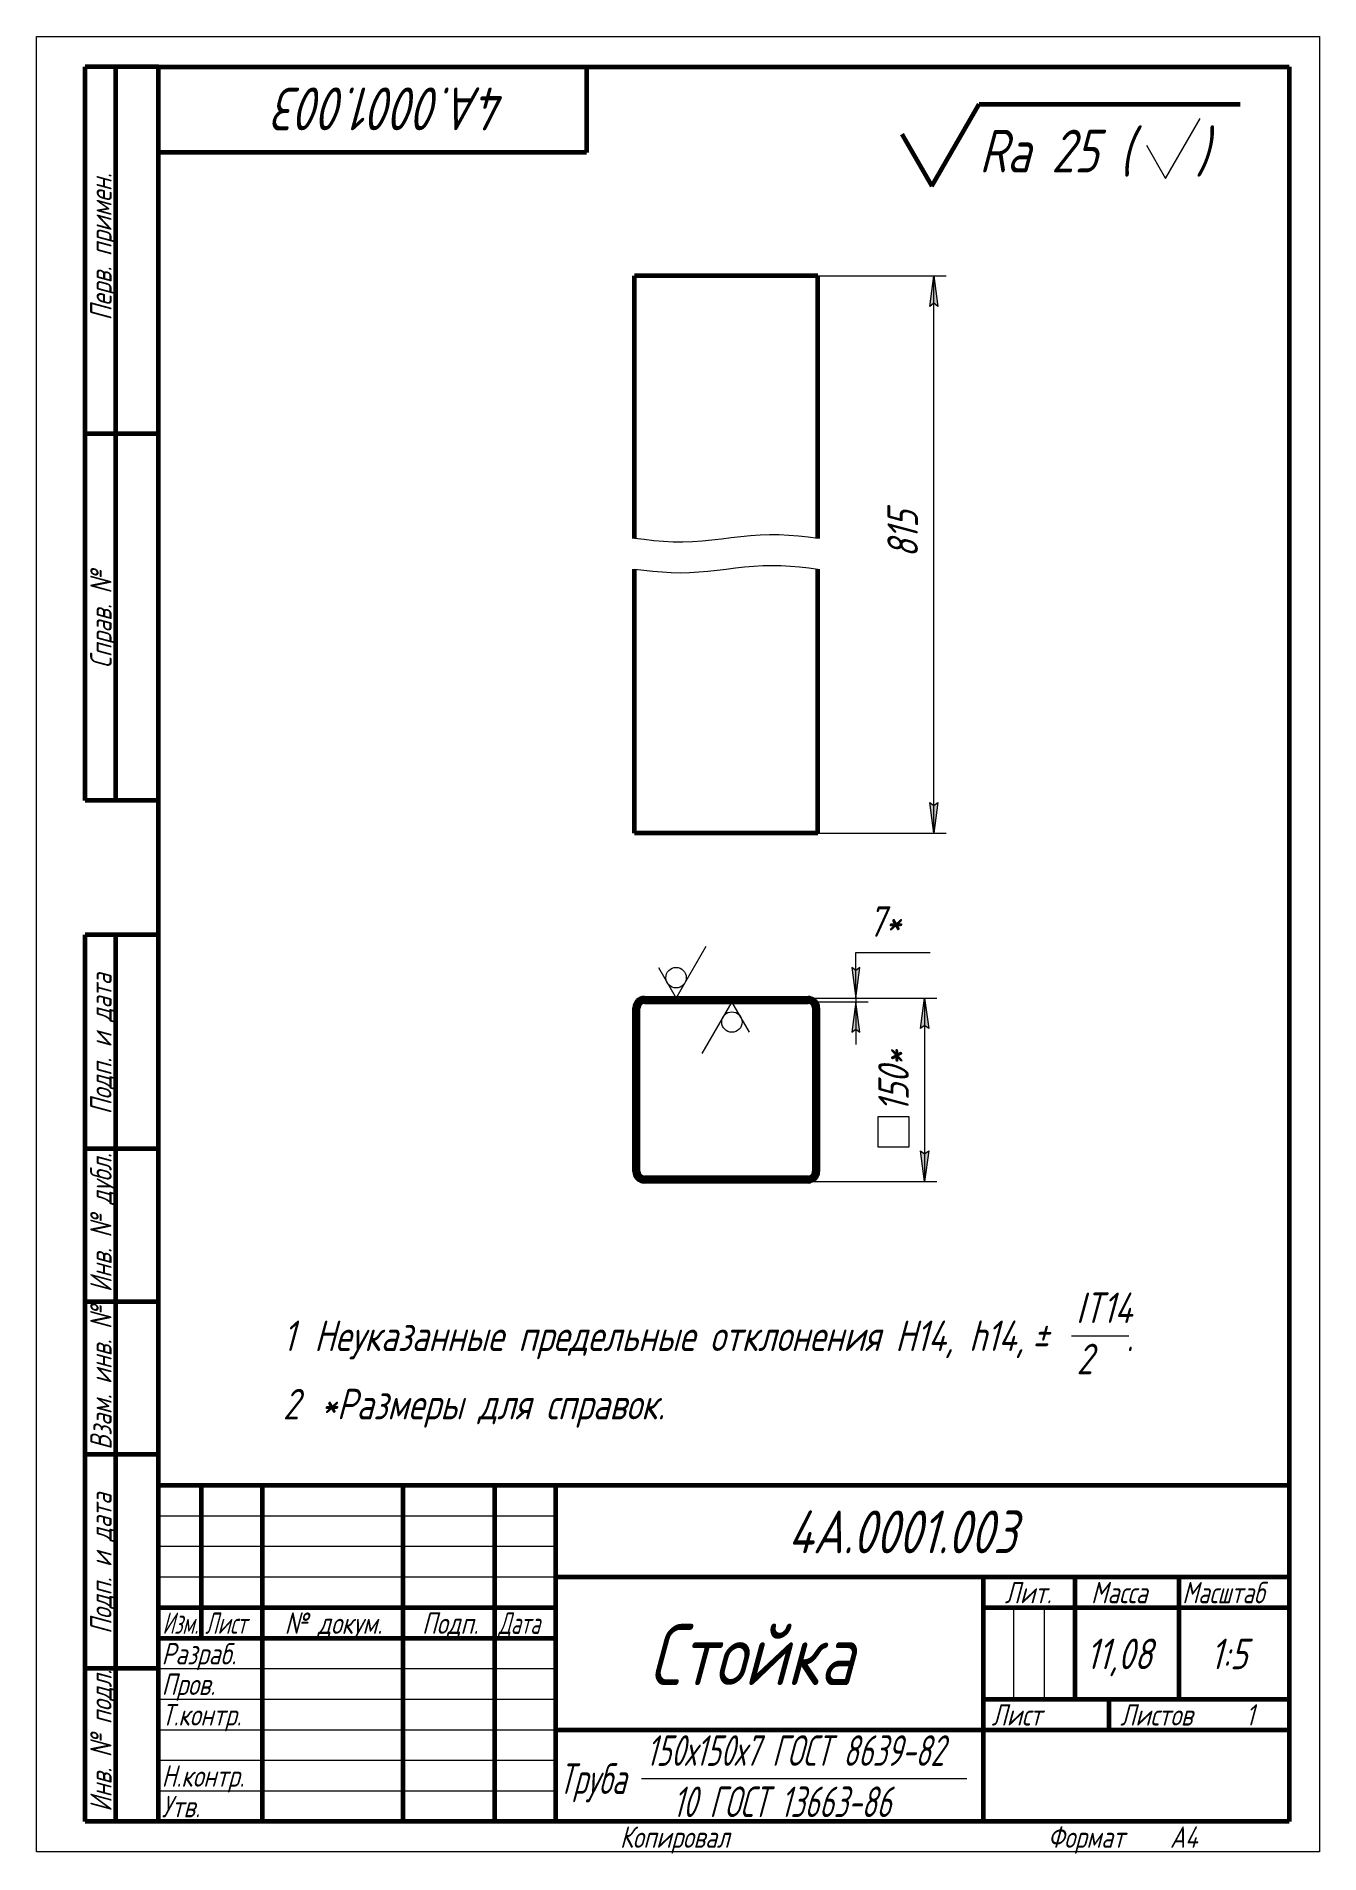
# Model space of a CAD drawing. Header units: millimetres. Extents: x 0 to 210, y 0 to 297.
import ezdxf

# ---------------------------------------------------------------- set-up
doc = ezdxf.new("R2010")
doc.units = ezdxf.units.MM
for name, pattern in [('K5LT_BASIC', [0]), ('K5LT_THIN', [0]), ('K5LT_THIN_INCLUDED_TO_HATCHING', [0])]:
    doc.linetypes.add(name, pattern=pattern)
doc.layers.add('Системный слой', color=7, linetype='Continuous')
doc.layers.add('Системный слой (1)', color=7, linetype='Continuous', true_color=0x6c6c6c)
doc.styles.add('KDIMTEXTSTYLE', font='GOST_AU.SHX', dxfattribs={"width": 0.96, "oblique": 15, "height": 5})
doc.styles.add('KTEXTSTYLE', font='GOST_AU.SHX', dxfattribs={"width": 0.96, "height": 5})
doc.dimstyles.new('KDIMSTYLE (0.20)', dxfattribs={"dimtxt": 5, "dimasz": 1, "dimexe": 2, "dimexo": 0, "dimgap": 1, "dimtad": 1, "dimlfac": 5, "dimtxsty": 'KDIMTEXTSTYLE', "dimsah": 1, "dimcen": 0, "dimdle": 1, "dimadec": 0, "dimazin": 0, "dimtfac": 0.667, "dimtmove": 0, "dimatfit": 3, "dimfxl": 1, "dimtvp": 1, "dimtolj": 1, "dimtzin": 0, "dimarcsym": 0})

# ---------------------------------------------------------------- blocks, each defined once
blk = doc.blocks.new('U0')
at = {"layer": 'Системный слой (1)', "color": 150, "linetype": 'K5LT_BASIC', "lineweight": 60, "true_color": 0x0080ff}
for p, q in [((127.9, 214.86), (127.9, 257.83)), ((127.9, 166.66), (127.9, 209.86))]:
    blk.add_line(p, q, dxfattribs=at)
blk = doc.blocks.new('U1')
at = {"layer": 'Системный слой (1)', "color": 150, "linetype": 'K5LT_BASIC', "lineweight": 60, "true_color": 0x0080ff}
for p, q in [((97.9, 214.86), (97.9, 257.83)), ((97.9, 166.66), (97.9, 209.86))]:
    blk.add_line(p, q, dxfattribs=at)
blk = doc.blocks.new('D0')
at = {"layer": 'Системный слой (1)'}
for points in [[(147.52, 252.83), (146.86, 257.83), (146.2, 252.83), (146.86, 253.33)], [(146.86, 166.66), (147.52, 171.66), (146.86, 171.16), (146.2, 171.66)]]:
    blk.add_hatch(color=7, dxfattribs=at).paths.add_polyline_path(points)
at = {"layer": 'Системный слой (1)', "color": 7, "linetype": 'K5LT_THIN', "lineweight": 18}
for p, q in [((127.9, 257.83), (148.86, 257.83)), ((146.2, 252.83), (146.86, 257.83)), ((146.86, 257.83), (147.52, 252.83)), ((146.86, 253.33), (146.2, 252.83)), ((147.52, 252.83), (146.86, 253.33)), ((146.86, 166.66), (146.2, 171.66)), ((146.2, 171.66), (146.86, 171.16)), ((146.86, 171.16), (147.52, 171.66)), ((147.52, 171.66), (146.86, 166.66)), ((127.9, 166.66), (148.86, 166.66))]:
    blk.add_line(p, q, dxfattribs=at)
blk.add_wipeout([(145.86, 211.72), (138.48, 211.72), (138.48, 221.21), (145.86, 221.21)]).dxf.layer = 'Системный слой (1)'
blk.add_line((146.86, 166.66), (146.86, 257.83), dxfattribs=at)
at = {"layer": 'Системный слой (1)', "color": 7, "insert": (139.27, 211.72), "char_height": 5, "attachment_point": 1, "rotation": 90, "style": 'KTEXTSTYLE'}
blk.add_mtext('\\H5.0;\\W1.000;\\Q15;\\Q15;\\W0.965;815', dxfattribs=at)
blk = doc.blocks.new('KDIMARROW_01')
at = {"layer": 'Системный слой'}
blk.add_hatch(color=0, dxfattribs=at).paths.add_polyline_path([(-5, -0.66), (0, 0), (-5, 0.66), (-4.5, 0)])
at = {"layer": 'Системный слой', "color": 0, "linetype": 'K5LT_THIN', "lineweight": 18}
for p, q in [((-4.5, 0), (-5, 0.66)), ((-5, 0.66), (0, 0)), ((0, 0), (-5, -0.66)), ((-5, -0.66), (-4.5, 0)), ((0, 0), (-1, 0))]:
    blk.add_line(p, q, dxfattribs=at)
blk = doc.blocks.new('U2')
at = {"layer": 'Системный слой (1)', "color": 7, "linetype": 'K5LT_THIN_INCLUDED_TO_HATCHING', "lineweight": 18}
for p, q in [((97.9, 209.86), (99.4, 209.68)), ((99.4, 209.68), (100.9, 209.51)), ((100.9, 209.51), (102.4, 209.38)), ((102.4, 209.38), (103.9, 209.29)), ((103.9, 209.29), (105.4, 209.26)), ((105.4, 209.26), (106.9, 209.29)), ((106.9, 209.29), (108.4, 209.38)), ((108.4, 209.38), (109.9, 209.51)), ((109.9, 209.51), (111.4, 209.68)), ((111.4, 209.68), (112.9, 209.86)), ((112.9, 209.86), (114.4, 210.05)), ((114.4, 210.05), (115.9, 210.21)), ((115.9, 210.21), (117.4, 210.35)), ((117.4, 210.35), (118.9, 210.43)), ((118.9, 210.43), (120.4, 210.46)), ((120.4, 210.46), (121.9, 210.43)), ((121.9, 210.43), (123.4, 210.35)), ((123.4, 210.35), (124.9, 210.21)), ((124.9, 210.21), (126.4, 210.05)), ((126.4, 210.05), (127.9, 209.86))]:
    blk.add_line(p, q, dxfattribs=at)
blk = doc.blocks.new('U3')
at = {"layer": 'Системный слой (1)', "color": 7, "linetype": 'K5LT_THIN_INCLUDED_TO_HATCHING', "lineweight": 18}
for p, q in [((99.48, 214.67), (97.9, 214.86)), ((101.06, 214.49), (99.48, 214.67)), ((102.64, 214.36), (101.06, 214.49)), ((104.22, 214.28), (102.64, 214.36)), ((105.79, 214.26), (104.22, 214.28)), ((107.37, 214.31), (105.79, 214.26)), ((108.95, 214.42), (107.37, 214.31)), ((110.53, 214.58), (108.95, 214.42)), ((112.11, 214.76), (110.53, 214.58)), ((113.69, 214.96), (112.11, 214.76)), ((115.27, 215.15), (113.69, 214.96)), ((116.85, 215.3), (115.27, 215.15)), ((118.43, 215.41), (116.85, 215.3)), ((120, 215.46), (118.43, 215.41)), ((121.58, 215.44), (120, 215.46)), ((123.16, 215.36), (121.58, 215.44)), ((124.74, 215.23), (123.16, 215.36)), ((126.32, 215.06), (124.74, 215.23)), ((127.9, 214.86), (126.32, 215.06))]:
    blk.add_line(p, q, dxfattribs=at)
blk = doc.blocks.new('D1')
at = {"layer": 'Системный слой (1)', "color": 7, "linetype": 'K5LT_THIN', "lineweight": 18}
for p, q in [((126.3, 139.69), (147.36, 139.69)), ((126.3, 109.69), (147.36, 109.69))]:
    blk.add_line(p, q, dxfattribs=at)
blk.add_wipeout([(144.36, 115.3), (136.98, 115.3), (136.98, 133.33), (144.36, 133.33)]).dxf.layer = 'Системный слой (1)'
at = {"layer": 'Системный слой (1)'}
for points in [[(146.02, 134.69), (145.36, 139.69), (144.7, 134.69), (145.36, 135.19)], [(145.36, 109.69), (146.02, 114.69), (145.36, 114.19), (144.7, 114.69)]]:
    blk.add_hatch(color=7, dxfattribs=at).paths.add_polyline_path(points)
at = {"layer": 'Системный слой (1)', "color": 7, "linetype": 'K5LT_THIN', "lineweight": 18}
for p, q in [((144.7, 134.69), (145.36, 139.69)), ((145.36, 139.69), (146.02, 134.69)), ((145.36, 139.69), (145.36, 109.69)), ((145.36, 135.19), (144.7, 134.69)), ((146.02, 134.69), (145.36, 135.19)), ((137.77, 115.3), (137.77, 120.3)), ((137.77, 120.3), (142.77, 120.3)), ((142.77, 120.3), (142.77, 115.3)), ((142.77, 115.3), (137.77, 115.3)), ((145.36, 109.69), (144.7, 114.69)), ((144.7, 114.69), (145.36, 114.19)), ((145.36, 114.19), (146.02, 114.69)), ((146.02, 114.69), (145.36, 109.69))]:
    blk.add_line(p, q, dxfattribs=at)
at = {"layer": 'Системный слой (1)', "color": 7, "insert": (137.77, 121.01), "char_height": 5, "attachment_point": 1, "rotation": 90, "style": 'KTEXTSTYLE'}
blk.add_mtext('\\H5.0;\\W1.000;\\Q15;\\Q15;\\W0.965;150*', dxfattribs=at)
blk = doc.blocks.new('D2')
at = {"layer": 'Системный слой (1)'}
for points in [[(134.1, 139.69), (134.75, 144.69), (134.1, 144.19), (133.44, 144.69)], [(134.75, 134.09), (134.1, 139.09), (133.44, 134.09), (134.1, 134.59)]]:
    blk.add_hatch(color=7, dxfattribs=at).paths.add_polyline_path(points)
at = {"layer": 'Системный слой (1)', "color": 7, "linetype": 'K5LT_THIN', "lineweight": 18}
for p, q in [((134.1, 139.69), (134.1, 147.12)), ((134.1, 139.69), (134.1, 146.69)), ((134.1, 144.19), (133.44, 144.69)), ((133.44, 144.69), (134.1, 139.69)), ((134.1, 139.69), (134.75, 144.69)), ((134.75, 144.69), (134.1, 144.19)), ((126.3, 139.69), (136.1, 139.69)), ((126.3, 139.09), (136.1, 139.09)), ((134.1, 139.09), (133.44, 134.09)), ((134.1, 139.69), (134.1, 139.09)), ((134.75, 134.09), (134.1, 139.09)), ((134.1, 139.09), (134.1, 132.09)), ((133.44, 134.09), (134.1, 134.59)), ((134.1, 134.59), (134.75, 134.09))]:
    blk.add_line(p, q, dxfattribs=at)
blk.add_wipeout([(136.1, 148.12), (136.1, 155.5), (143.94, 155.5), (143.94, 148.12)]).dxf.layer = 'Системный слой (1)'
blk.add_line((134.1, 147.12), (146.27, 147.12), dxfattribs=at)
at = {"layer": 'Системный слой (1)', "color": 7, "insert": (136.1, 154.71), "char_height": 5, "attachment_point": 1, "style": 'KTEXTSTYLE'}
blk.add_mtext('\\H5.0;\\W1.000;\\Q15;\\Q15;\\W0.965;7*', dxfattribs=at)
blk = doc.blocks.new('U4')
at = {"layer": 'Системный слой (1)', "color": 7, "linetype": 'K5LT_THIN', "lineweight": 18}
for p, q in [((104.68, 139.69), (109.59, 148.19)), ((101.79, 144.69), (104.68, 139.69))]:
    blk.add_line(p, q, dxfattribs=at)
blk.add_arc((104.68, 143.02), 1.67, 0, 360, dxfattribs=at)
blk = doc.blocks.new('U5')
at = {"layer": 'Системный слой (1)', "color": 7, "linetype": 'K5LT_THIN', "lineweight": 18}
for p, q in [((113.82, 139.09), (108.91, 130.59)), ((116.71, 134.09), (113.82, 139.09))]:
    blk.add_line(p, q, dxfattribs=at)
blk.add_arc((113.82, 135.76), 1.67, 0, 360, dxfattribs=at)
blk = doc.blocks.new('U6')
at = {"color": 7, "linetype": 'K5LT_THIN', "lineweight": 18}
for p, q in [((0, 0), (0, 297)), ((0, 297), (210, 297)), ((210, 297), (210, 0)), ((20, 55), (85, 55)), ((20, 50), (85, 50)), ((20, 45), (85, 45)), ((159.96, 25), (159.96, 40)), ((164.98, 25), (164.98, 40)), ((20, 30), (85, 30)), ((20, 25), (85, 25)), ((20, 20), (85, 20)), ((20, 15), (85, 15)), ((99.03, 12), (152.24, 12)), ((20, 10), (85, 10)), ((210, 0), (0, 0))]:
    blk.add_line(p, q, dxfattribs=at)
at = {"color": 150, "linetype": 'K5LT_BASIC', "lineweight": 60, "true_color": 0x0080ff}
for p, q in [((8, 172), (8, 292)), ((20, 292), (8, 292)), ((13, 172), (13, 292)), ((20, 5), (20, 292)), ((20, 292), (205, 292)), ((90, 292), (90, 278)), ((205, 292), (205, 5)), ((90, 278), (20, 278)), ((20, 232), (8, 232)), ((20, 172), (8, 172)), ((8, 5), (8, 150)), ((20, 150), (8, 150)), ((13, 5), (13, 150)), ((20, 115), (8, 115)), ((20, 90), (8, 90)), ((20, 65), (8, 65)), ((20, 60), (205, 60)), ((20, 5), (20, 60)), ((27, 35), (27, 60)), ((37, 5), (37, 60)), ((60, 5), (60, 60)), ((75, 5), (75, 60)), ((85, 5), (85, 60)), ((85, 45), (205, 45)), ((155, 5), (155, 45)), ((170, 25), (170, 45)), ((187, 25), (187, 45)), ((20, 40), (85, 40)), ((155, 40), (170, 40)), ((170, 40), (205, 40)), ((20, 35), (85, 35)), ((20, 30), (8, 30)), ((155, 25), (205, 25)), ((175.57, 20), (175.57, 25)), ((85, 20), (155, 20)), ((155, 20), (205, 20)), ((20, 5), (8, 5)), ((205, 5), (20, 5))]:
    blk.add_line(p, q, dxfattribs=at)
at = {"color": 7, "attachment_point": 1, "style": 'KTEXTSTYLE'}
for s, insert, char_height, rotation in [('\\H5.0;\\W1.000;\\Q15;\\Q15;\\W0.965;\\H7.00;4А.0001.003', (77.02, 281.64), 7, 180), ('\\H5.0;\\W1.000;\\Q15;\\Q15;\\W0.965;\\H3.50;Перв. примен.', (8.82, 250.52), 3.5, 90), ('\\H5.0;\\W1.000;\\Q15;\\Q15;\\W0.965;\\H3.50;Справ. №', (8.82, 193.63), 3.5, 90), ('\\H5.0;\\W1.000;\\Q15;\\Q15;\\W0.965;\\H3.50;Подп. и дата', (8.82, 120.66), 3.5, 90), ('\\H5.0;\\W1.000;\\Q15;\\Q15;\\W0.965;\\H3.50;Инв. № дубл.', (8.82, 91.57), 3.5, 90), ('\\H5.0;\\W1.000;\\Q15;\\Q15;\\W0.965;\\H3.50;Взам. инв. №', (8.82, 65.8), 3.5, 90), ('\\H5.0;\\W1.000;\\Q15;\\Q15;\\W0.965;\\H3.50;Подп. и дата', (8.82, 35.66), 3.5, 90), ('\\H5.0;\\W1.000;\\Q15;\\Q15;\\W0.965;\\H3.50;Инв. № подл.', (8.82, 6.57), 3.5, 90)]:
    blk.add_mtext(s, dxfattribs=dict(at, insert=insert, char_height=char_height, rotation=rotation))
for s, insert, char_height in [('\\H5.0;\\W1.000;\\Q15;\\Q15;\\W0.965;\\H7.00;4А.0001.003', (122.98, 55.86), 7), ('\\H5.0;\\W1.000;\\Q15;\\Q15;\\W0.965;\\H3.50;Лит.', (158.47, 44.18), 3.5), ('\\H5.0;\\W1.000;\\Q15;\\Q15;\\W0.965;\\H3.50;Масса', (172.58, 44.18), 3.5), ('\\H5.0;\\W1.000;\\Q15;\\Q15;\\W0.930;\\H3.50;Масштаб', (187.52, 44.18), 3.5), ('\\H5.0;\\W1.000;\\Q15;\\Q15;\\W0.784;\\H3.50;Изм.', (20.62, 39.18), 3.5), ('\\H5.0;\\W1.000;\\Q15;\\Q15;\\W0.799;\\H3.50;Лист', (27.61, 39.18), 3.5), ('\\H5.0;\\W1.000;\\Q15;\\Q15;\\W0.965;\\H3.50;№ докум.', (40.63, 39.18), 3.5), ('\\H5.0;\\W1.000;\\Q15;\\Q15;\\W0.965;\\H3.50;Подп.', (63.1, 39.18), 3.5), ('\\H5.0;\\W1.000;\\Q15;\\Q15;\\W0.799;\\H3.50;Дата', (75.61, 39.18), 3.5), ('\\H5.0;\\W1.000;\\Q15;\\Q15;\\W0.965;\\H10.00;Стойка', (100.19, 37.29), 10), ('\\H5.0;\\W1.000;\\Q15;\\Q15;\\W0.965;\\H3.50;Разраб.', (20.5, 34.18), 3.5), ('\\H5.0;\\W1.000;\\Q15;\\Q15;\\W0.965;11,08', (171.77, 34.9), 5), ('\\H5.0;\\W1.000;\\Q15;\\Q15;\\W0.965;{\\c16711680;1:5}', (192.11, 34.9), 5), ('\\H5.0;\\W1.000;\\Q15;\\Q15;\\W0.965;\\H3.50;Пров.', (20.5, 29.18), 3.5), ('\\H5.0;\\W1.000;\\Q15;\\Q15;\\W0.965;\\H3.50;Т.контр.', (20.5, 24.18), 3.5), ('\\H5.0;\\W1.000;\\Q15;\\Q15;\\W0.965;\\H3.50;Лист', (156.32, 24.18), 3.5), ('\\H5.0;\\W1.000;\\Q15;\\Q15;\\W0.965;\\H3.50;Листов', (177.36, 24.18), 3.5), ('\\H5.0;\\W1.000;\\Q15;\\Q15;\\W0.965;\\H3.50;1', (197.91, 24.18), 3.5), ('\\H5.0;\\W1.000;\\Q15;\\Q15;\\W0.814;150х150х7 ГОСТ 8639-82', (99.79, 19.09), 5), ('\\H5.0;\\W1.000;\\Q15;\\Q15;\\W0.965;\\H3.50;Н.контр.', (20.5, 14.18), 3.5), ('\\H5.0;\\W1.000;\\Q15;\\Q15;\\W0.814;Труба', (85.5, 14.5), 5), ('\\H5.0;\\W1.000;\\Q15;\\Q15;\\W0.965;\\H3.50;Утв.', (20.5, 9.18), 3.5), ('\\H5.0;\\W1.000;\\Q15;\\Q15;\\W0.814;10 ГОСТ 13663-86', (104.15, 10.71), 5), ('\\H5.0;\\W1.000;\\Q15;\\Q15;\\W0.965;\\H3.50;Копировал', (95.5, 4.18), 3.5), ('\\H5.0;\\W1.000;\\Q15;\\Q15;\\W0.965;\\H3.50;Формат', (165.5, 4.18), 3.5), ('\\H5.0;\\W1.000;\\Q15;\\Q15;\\W0.965;\\H3.50;A4', (185.5, 4.18), 3.5)]:
    blk.add_mtext(s, dxfattribs=dict(at, insert=insert, char_height=char_height))
blk = doc.blocks.new('U7')
at = {"color": 7, "linetype": 'K5LT_THIN', "lineweight": 18}
blk.add_line((169.38, 84.44), (178.77, 84.44), dxfattribs=at)
at = {"color": 7, "char_height": 5, "attachment_point": 1, "style": 'KTEXTSTYLE'}
for s, insert in [('\\H5.0;\\W1.000;\\Q15;\\Q15;\\W0.965;IT14', (170.14, 91.52)), ('\\H5.0;\\W1.000;\\Q15;\\Q15;\\W0.965;1', (40.35, 86.94)), ('\\H5.0;\\W1.000;\\Q15;\\Q15;\\W0.965;Неуказанные предельные отклонения H14, h14, ', (45.47, 86.94)), ('\\H5.0;\\W1.000;\\Q15;\\Q15;\\W0.965; ', (165.85, 86.94)), ('\\H5.0;\\W1.000;\\Q15;\\Q15;\\W0.965;±', (162.94, 86.94)), ('\\H5.0;\\W1.000;\\Q15;\\Q15;\\W0.965;2', (170.2, 83.14)), ('\\H5.0;\\W1.000;\\Q15;\\Q15;\\W0.965;.', (178.36, 86.94)), ('\\H5.0;\\W1.000;\\Q15;\\Q15;\\W0.965;2', (40.35, 75.76)), ('\\H5.0;\\W1.000;\\Q15;\\Q15;\\W0.965;*Размеры для справок.', (46.53, 75.76))]:
    blk.add_mtext(s, dxfattribs=dict(at, insert=insert))
blk = doc.blocks.new('U8')
at = {"color": 150, "linetype": 'K5LT_BASIC', "lineweight": 60, "true_color": 0x0080ff}
for p, q in [((146.55, 272.51), (154.28, 285.91)), ((154.28, 285.91), (197, 285.91)), ((141.64, 281.01), (146.55, 272.51))]:
    blk.add_line(p, q, dxfattribs=at)
at = {"color": 7, "linetype": 'K5LT_THIN', "lineweight": 18}
for p, q in [((184.77, 273.77), (190.45, 283.57)), ((181.67, 279.21), (184.77, 273.77))]:
    blk.add_line(p, q, dxfattribs=at)
at = {"color": 7, "char_height": 7, "attachment_point": 1, "style": 'KTEXTSTYLE'}
for s, insert in [('\\H5.0;\\W1.000;\\Q15;\\Q15;\\W0.965;\\H7.00;Ra 25 (', (154.28, 281.73)), ('\\H5.0;\\W1.000;\\Q15;\\Q15;\\W0.965;\\H7.00;)', (189.75, 281.73))]:
    blk.add_mtext(s, dxfattribs=dict(at, insert=insert))

msp = doc.modelspace()

# ---------------------------------------------------------------- linework, layer by layer
at = {"layer": 'Системный слой (1)', "color": 150, "linetype": 'K5LT_BASIC', "lineweight": 60, "true_color": 0x0080ff}
for p, q in [((99.4997, 257.8288), (97.8997, 257.8288)), ((126.2997, 257.8288), (99.4997, 257.8288)), ((127.8997, 257.8288), (126.2997, 257.8288)), ((99.4997, 166.6614), (97.8997, 166.6614)), ((126.2997, 166.6614), (99.4997, 166.6614)), ((127.8997, 166.6614), (126.2997, 166.6614)), ((97.8997, 111.2901), (97.8997, 138.0901)), ((98.4997, 111.2901), (98.4997, 138.0901)), ((99.4997, 139.6901), (126.2997, 139.6901)), ((99.4997, 139.0901), (126.2997, 139.0901)), ((127.2997, 138.0901), (127.2997, 111.2901)), ((127.8997, 138.0901), (127.8997, 111.2901)), ((126.2997, 110.2901), (99.4997, 110.2901)), ((126.2997, 109.6901), (99.4997, 109.6901))]:
    msp.add_line(p, q, dxfattribs=at)
for centre, radius, start, end in [((99.4997, 138.0901), 1.6, 90, 180), ((99.4997, 138.0901), 1, 90, 180), ((126.2997, 138.0901), 1.6, 0, 90), ((126.2997, 138.0901), 1, 0, 90), ((99.4997, 111.2901), 1.6, 180, 270), ((99.4997, 111.2901), 1, 180, 270), ((126.2997, 111.2901), 1.6, 270, 0), ((126.2997, 111.2901), 1, 270, 0)]:
    msp.add_arc(centre, radius, start, end, dxfattribs=at)

# ---------------------------------------------------------------- block references
for name in ['U8', 'U7']:
    msp.add_blockref(name, (0, 0))
at = {"layer": 'Системный слой (1)'}
for name in ['U1', 'U0', 'U4', 'U5']:
    msp.add_blockref(name, (0, 0), dxfattribs=at)

# ---------------------------------------------------------------- next in the draw order: dimensions: what is measured, and where the dimension line sits
at = {"layer": 'Системный слой (1)', "color": 7}
dim = msp.add_linear_dim(base=(146.8599, 166.6614), p1=(127.8997, 257.8288), p2=(127.8997, 166.6614), angle=90, text='\\H5.0;\\W0.965;\\Q15;\\H5.0;\\W0.965;\\Q15;\\Q15;815', dimstyle='KDIMSTYLE (0.20)', override={"dimexo": 0, "dimblk1": 'KDIMARROW_01', "dimblk2": 'KDIMARROW_01', "dimse1": 0, "dimse2": 0, "dimclrt": 7, "dimtolj": 1}, dxfattribs=at)
dim.commit()
dim.dimension.update_dxf_attribs({"geometry": 'D0', "text_midpoint": (146.8599, 216.6614), "dimtype": 160})
dim = msp.add_linear_dim(base=(145.3615, 139.6901), p1=(126.2997, 109.6901), p2=(126.2997, 139.6901), angle=90, dimstyle='KDIMSTYLE (0.20)', override={"dimexo": 0, "dimpost": '\\H5.0;\\W0.965;\\Q15;{\\fSymbol Type A|i0|c204|p18;т}<>\\H5.0;\\W0.965;\\Q15;\\Q15;*', "dimblk1": 'KDIMARROW_01', "dimblk2": 'KDIMARROW_01', "dimse1": 0, "dimse2": 0, "dimclrt": 7, "dimtol": 1, "dimtp": 0, "dimtm": 0, "dimtdec": 5, "dimtolj": 1}, dxfattribs=at)
dim.commit()
dim.dimension.update_dxf_attribs({"geometry": 'D1', "text_midpoint": (145.3615, 124.6901), "dimtype": 160})

# ---------------------------------------------------------------- next in the draw order: block references
at = {"layer": 'Системный слой'}
for name in ['U3', 'U2']:
    msp.add_blockref(name, (0, 0), dxfattribs=at)

# ---------------------------------------------------------------- next in the draw order: dimensions: what is measured, and where the dimension line sits
at = {"layer": 'Системный слой (1)', "color": 7}
dim = msp.add_linear_dim(base=(134.0964, 139.6901), p1=(126.2997, 139.0901), p2=(126.2997, 139.6901), angle=90, text='\\H5.0;\\W0.965;\\Q15;\\H5.0;\\W0.965;\\Q15;\\Q15;7\\H5.0;\\W0.965;\\Q15;\\Q15;*', dimstyle='KDIMSTYLE (0.20)', override={"dimexo": 0, "dimtoh": 1, "dimblk1": 'KDIMARROW_01', "dimblk2": 'KDIMARROW_01', "dimse1": 0, "dimse2": 0, "dimclrt": 7, "dimtmove": 1, "dimtolj": 1}, dxfattribs=at)
dim.commit()
dim.dimension.update_dxf_attribs({"geometry": 'D2', "text_midpoint": (136.0964, 147.1181), "dimtype": 160})

# ---------------------------------------------------------------- next in the draw order: block references
msp.add_blockref('U6', (0, 0))

doc.saveas('drawing.dxf')
